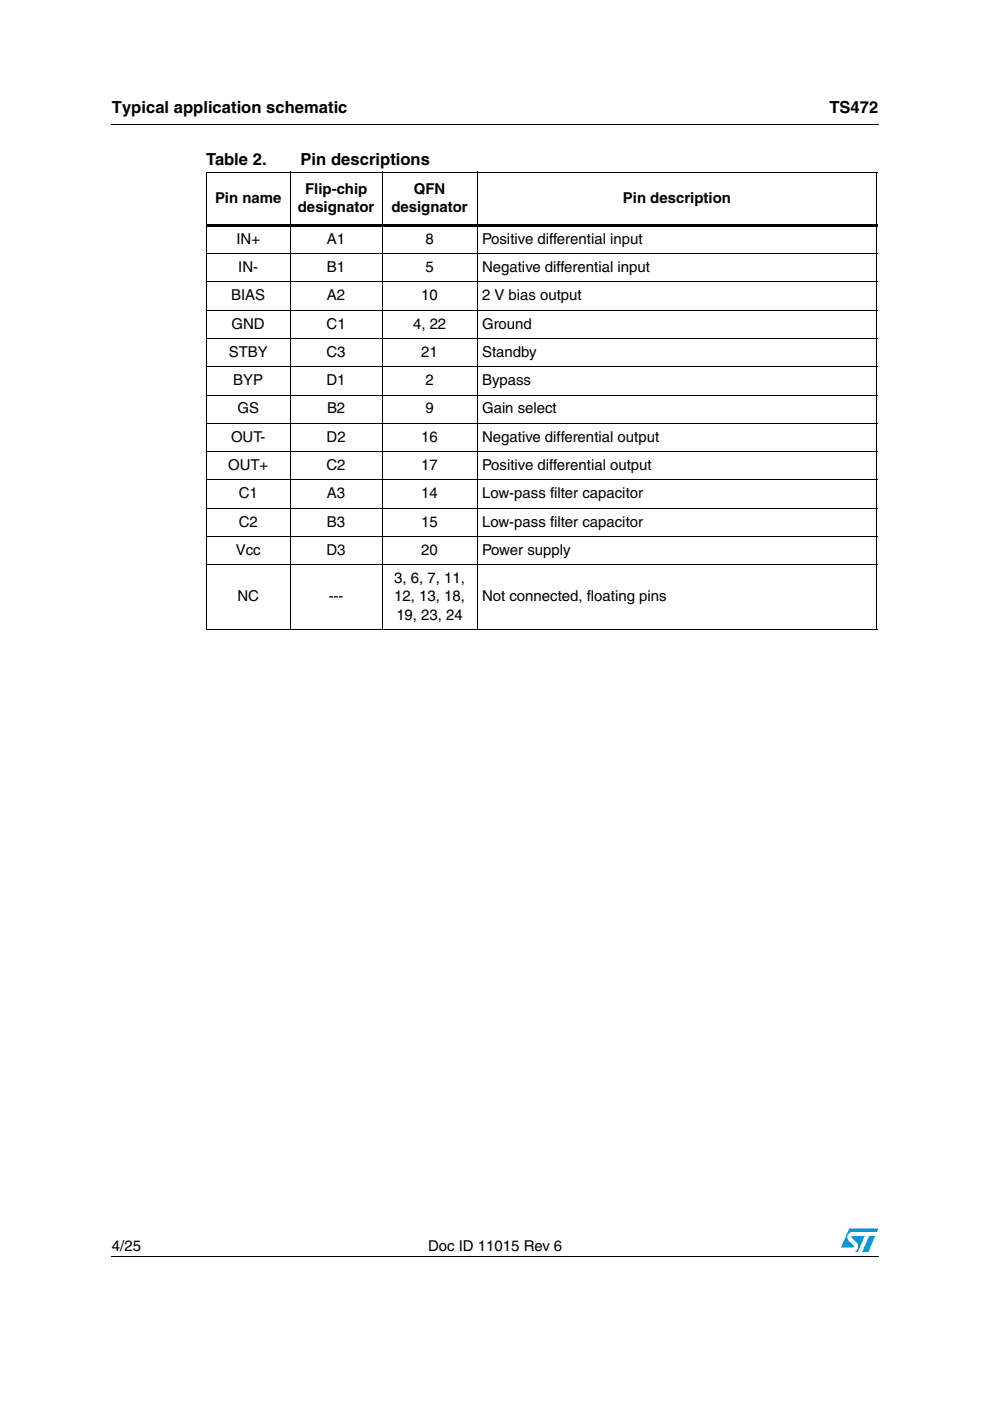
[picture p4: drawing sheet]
<svg xmlns="http://www.w3.org/2000/svg" width="210mm" height="297mm" viewBox="0 0 210 297" stroke-linecap="round" stroke-linejoin="round" font-family="sans-serif">
<defs><g id="words">
<g font-size="3.5">
<text x="23.7" y="23.9">Typical application schematic</text>
<text x="175.8" y="23.9">TS472</text>
<text x="43.7" y="35">Table 2.</text>
<text x="63.7" y="35">Pin descriptions</text>
</g>
<g font-size="3.2">
<text x="64.7" y="41.1">Flip-chip</text>
<text x="87.7" y="41.1">QFN</text>
<text x="45.6" y="43">Pin name</text>
<text x="63.2" y="45">designator</text>
<text x="83" y="45">designator</text>
<text x="132.1" y="43">Pin description</text>
<text x="50.1" y="51.7">IN+</text>
<text x="69.3" y="51.7">A1</text>
<text x="90.2" y="51.7">8</text>
<text x="102.2" y="51.7">Positive differential input</text>
<text x="50.5" y="57.7">IN-</text>
<text x="69.3" y="57.7">B1</text>
<text x="90.2" y="57.7">5</text>
<text x="102.2" y="57.7">Negative differential input</text>
<text x="49" y="63.6">BIAS</text>
<text x="69.3" y="63.6">A2</text>
<text x="89.3" y="63.6">10</text>
<text x="102.2" y="63.6">2 V bias output</text>
<text x="49.1" y="69.7">GND</text>
<text x="69.2" y="69.7">C1</text>
<text x="87.6" y="69.7">4, 22</text>
<text x="102.2" y="69.7">Ground</text>
<text x="48.5" y="75.6">STBY</text>
<text x="69.2" y="75.6">C3</text>
<text x="89.3" y="75.6">21</text>
<text x="102.2" y="75.6">Standby</text>
<text x="49.5" y="81.6">BYP</text>
<text x="69.2" y="81.6">D1</text>
<text x="90.2" y="81.6">2</text>
<text x="102.2" y="81.6">Bypass</text>
<text x="50.3" y="87.7">GS</text>
<text x="69.3" y="87.7">B2</text>
<text x="90.2" y="87.7">9</text>
<text x="102.2" y="87.7">Gain select</text>
<text x="49" y="93.6">OUT-</text>
<text x="69.2" y="93.6">D2</text>
<text x="89.3" y="93.6">16</text>
<text x="102.2" y="93.6">Negative differential output</text>
<text x="48.4" y="99.6">OUT+</text>
<text x="69.2" y="99.6">C2</text>
<text x="89.3" y="99.6">17</text>
<text x="102.2" y="99.6">Positive differential output</text>
<text x="50.6" y="105.6">C1</text>
<text x="69.3" y="105.6">A3</text>
<text x="89.3" y="105.6">14</text>
<text x="102.2" y="105.6">Low-pass filter capacitor</text>
<text x="50.6" y="111.6">C2</text>
<text x="69.3" y="111.6">B3</text>
<text x="89.3" y="111.6">15</text>
<text x="102.2" y="111.6">Low-pass filter capacitor</text>
<text x="50" y="117.6">Vcc</text>
<text x="69.2" y="117.6">D3</text>
<text x="89.3" y="117.6">20</text>
<text x="102.2" y="117.6">Power supply</text>
<text x="83.6" y="123.6">3, 6, 7, 11,</text>
<text x="50.3" y="127.5">NC</text>
<text x="69.7" y="127.5">---</text>
<text x="83.6" y="127.5">12, 13, 18,</text>
<text x="84" y="131.4">19, 23, 24</text>
<text x="102.2" y="127.5">Not connected, floating pins</text>
<text x="23.7" y="265.1">4/25</text>
<text x="90.8" y="265.1">Doc ID 11015 Rev 6</text>
</g>
</g></defs>
<g fill="#0099d8">
<path d="M184.3 262.1h1.2l-1.4 3.3h-1.3z"/>
<path d="M180.1 260.5h6.1l-.3 .7h-5.1a1.13 1.13 0 0 0-1.1 .7 1.13 1.13 0 0 0 .3 1.2l1 1v.3l-2.7 .1z"/>
<path d="M180.6 262.1h2.7l-1.4 3.3h-.7a1.18 1.18 0 0 0 .5-1.9l-1.1-1.1z"/>
</g>
<path d="M23.6 26.2l.1 .2zM43.6 47.5h142.4v.5h-142.4zM23.6 266.3l.1 .1z" fill="#000"/>
<g fill="none" stroke="#000" stroke-width=".21">
<path d="M23.7 26.3h162.6M43.6 36.5h142.4M43.7 36.6v96.8M61.5 36.4v97.2M81 36.4v97.2M101.2 36.4v97.2M185.9 36.6v96.8M43.6 53.8h142.4M43.6 59.8h142.4M43.6 65.8h142.4M43.6 71.8h142.4M43.6 77.8h142.4"/>
<path d="M43.6 83.8h142.4M43.6 89.8h142.4M43.6 95.8h142.4M43.6 101.7h142.4M43.6 107.8h142.4M43.6 113.7h142.4M43.6 119.8h142.4M43.6 133.5h142.4M23.7 266.3h162.6"/>
</g>
<use href="#words"/>
</svg>
